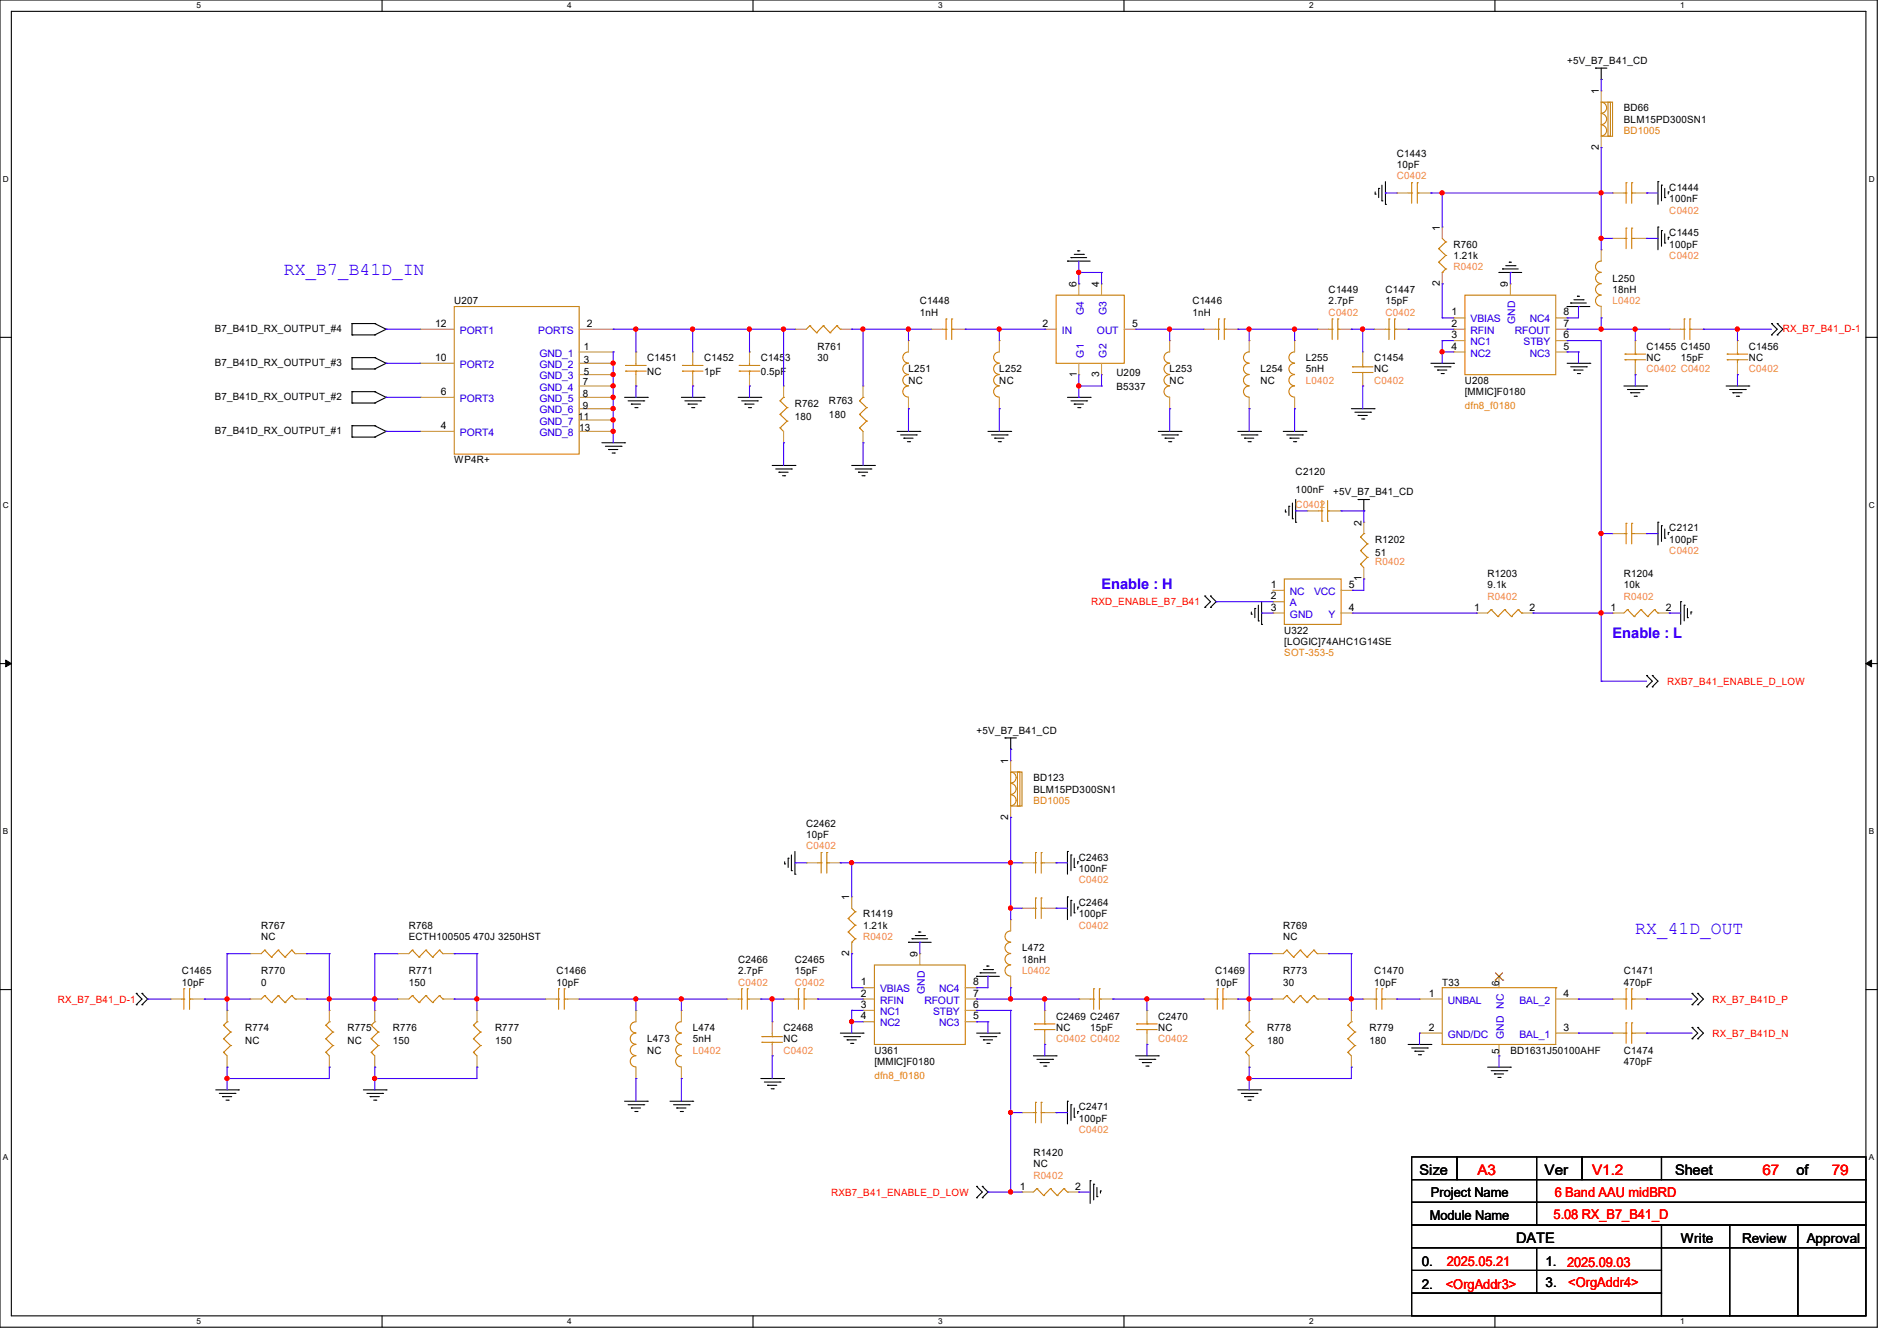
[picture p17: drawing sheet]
<svg xmlns="http://www.w3.org/2000/svg" width="297mm" height="210mm" viewBox="0 0 297 210" stroke-linecap="round" stroke-linejoin="round" font-family="sans-serif">
<defs><g id="words">
<g font-size="2.8" fill="#00f">
<text x="44.4" y="43.1">RX_B7_B41D_IN</text>
<text x="256" y="146.3">RX_41D_OUT</text>
</g>
<g font-size="2.3" fill="#00f">
<text x="172.5" y="92.2">Enable : H</text>
<text x="252.5" y="99.9">Enable : L</text>
</g>
<g font-size="2.3">
<text x="222.2" y="184">Size</text>
<text x="241.8" y="184">Ver</text>
<text x="262.3" y="184">Sheet</text>
<text x="281.3" y="184">of</text>
<text x="237.4" y="194.6">DATE</text>
</g>
<g font-size="2.3" fill="#f00">
<text x="231.3" y="184">A3</text>
<text x="249.3" y="184">V1.2</text>
<text x="275.9" y="184">67</text>
<text x="286.8" y="184">79</text>
</g>
<g font-size="2.1">
<text x="223.9" y="191.1">Module Name</text>
<text x="224" y="187.4">Project Name</text>
<text x="263.1" y="194.7">Write</text>
<text x="272.7" y="194.7">Review</text>
<text x="282.9" y="194.7">Approval</text>
<text x="222.6" y="198.2">0.</text>
<text x="222.6" y="201.8">2.</text>
<text x="242" y="198.2">1.</text>
<text x="242" y="201.6">3.</text>
</g>
<g font-size="2.1" fill="#f00">
<text x="243.2" y="191">5.08 RX_B7_B41_D</text>
<text x="243.4" y="187.4">6 Band AAU midBRD</text>
<text x="226.4" y="201.8">&lt;OrgAddr3&gt;</text>
<text x="226.5" y="198.2">2025.05.21</text>
<text x="245.4" y="198.4">2025.09.03</text>
<text x="245.5" y="201.6">&lt;OrgAddr4&gt;</text>
</g>
<g font-size="1.6">
<text x="245.4" y="10">+5V_B7_B41_CD</text>
<text x="250.3" y="14.8" transform="rotate(-90 250.3 14.8)">1</text>
<text x="254.3" y="17.4">BD66</text>
<text x="250.3" y="23.5" transform="rotate(-90 250.3 23.5)">2</text>
<text x="254.3" y="19.2">BLM15PD300SN1</text>
<text x="218.7" y="24.6">C1443</text>
<text x="218.7" y="26.3">10pF</text>
<text x="261.4" y="29.9">C1444</text>
<text x="261.4" y="31.7">100nF</text>
<text x="225.4" y="36.1" transform="rotate(-90 225.4 36.1)">1</text>
<text x="227.6" y="38.8">R760</text>
<text x="227.6" y="40.6">1.21k</text>
<text x="261.4" y="37">C1445</text>
<text x="261.4" y="38.8">100pF</text>
<text x="71.1" y="47.7">U207</text>
<text x="144" y="47.7">C1448</text>
<text x="168.5" y="45" transform="rotate(-90 168.5 45)">6</text>
<text x="172.1" y="45" transform="rotate(-90 172.1 45)">4</text>
<text x="186.7" y="47.7">C1446</text>
<text x="208" y="45.9">C1449</text>
<text x="208" y="47.7">2.7pF</text>
<text x="216.9" y="45.9">C1447</text>
<text x="216.9" y="47.7">15pF</text>
<text x="225.4" y="44.8" transform="rotate(-90 225.4 44.8)">2</text>
<text x="236.1" y="45" transform="rotate(-90 236.1 45)">9</text>
<text x="252.5" y="44.1">L250</text>
<text x="252.5" y="45.9">18nH</text>
<text x="33.6" y="51.9">B7_B41D_RX_OUTPUT_#4</text>
<text x="68.1" y="51.2">12</text>
<text x="91.9" y="51.2">2</text>
<text x="144" y="49.4">1nH</text>
<text x="163.2" y="51.2">2</text>
<text x="177.2" y="51.2">5</text>
<text x="186.7" y="49.4">1nH</text>
<text x="227.2" y="49.4">1</text>
<text x="227.2" y="51.2">2</text>
<text x="227.2" y="53">3</text>
<text x="244.8" y="53">6</text>
<text x="244.8" y="51.2">7</text>
<text x="244.8" y="49.4">8</text>
<text x="33.6" y="57.3">B7_B41D_RX_OUTPUT_#3</text>
<text x="68.1" y="56.5">10</text>
<text x="91.4" y="54.8">1</text>
<text x="91.4" y="56.9">3</text>
<text x="91.4" y="58.7">5</text>
<text x="101.3" y="56.6">C1451</text>
<text x="101.3" y="58.7">NC</text>
<text x="110.2" y="56.6">C1452</text>
<text x="110.2" y="58.7">1pF</text>
<text x="119.1" y="56.6">C1453</text>
<text x="119.1" y="58.7">0.5pF</text>
<text x="128" y="54.8">R761</text>
<text x="128" y="56.6">30</text>
<text x="142.2" y="58.3">L251</text>
<text x="156.5" y="58.3">L252</text>
<text x="168.6" y="59" transform="rotate(-90 168.6 59)">1</text>
<text x="172.1" y="59" transform="rotate(-90 172.1 59)">3</text>
<text x="174.8" y="58.9">U209</text>
<text x="183.1" y="58.3">L253</text>
<text x="197.4" y="58.3">L254</text>
<text x="204.5" y="56.6">L255</text>
<text x="204.5" y="58.3">5nH</text>
<text x="215.1" y="56.6">C1454</text>
<text x="215.1" y="58.3">NC</text>
<text x="227.2" y="54.7">4</text>
<text x="244.8" y="54.7">5</text>
<text x="257.8" y="54.8">C1455 C1450</text>
<text x="257.8" y="56.6">NC</text>
<text x="263.1" y="56.6">15pF</text>
<text x="273.8" y="54.8">C1456</text>
<text x="273.8" y="56.6">NC</text>
<text x="33.6" y="62.6">B7_B41D_RX_OUTPUT_#2</text>
<text x="69" y="61.8">6</text>
<text x="90.5" y="65.8">11</text>
<text x="91.2" y="60.3">7</text>
<text x="91.2" y="62.2">8</text>
<text x="91.2" y="64">9</text>
<text x="124.5" y="63.7">R762</text>
<text x="124.5" y="65.8">180</text>
<text x="129.8" y="63.3">R763</text>
<text x="129.8" y="65.4">180</text>
<text x="142.2" y="60.1">NC</text>
<text x="156.5" y="60.1">NC</text>
<text x="174.8" y="61">B5337</text>
<text x="183.1" y="60.1">NC</text>
<text x="197.4" y="60.1">NC</text>
<text x="229.4" y="60.1">U208</text>
<text x="229.4" y="61.9">[MMIC]F0180</text>
<text x="33.6" y="67.9">B7_B41D_RX_OUTPUT_#1</text>
<text x="69" y="67.2">4</text>
<text x="90.7" y="67.6">13</text>
<text x="71.1" y="72.6">WP4R+</text>
<text x="202.9" y="74.3">C2120</text>
<text x="202.9" y="77.2">100nF</text>
<text x="208.7" y="77.6">+5V_B7_B41_CD</text>
<text x="213.2" y="82.3" transform="rotate(-90 213.2 82.3)">2</text>
<text x="261.4" y="83.2">C2121</text>
<text x="215.3" y="85">R1202</text>
<text x="215.3" y="87.1">51</text>
<text x="261.4" y="85">100pF</text>
<text x="199" y="92.1">1</text>
<text x="199" y="93.9">2</text>
<text x="199" y="95.6">3</text>
<text x="211.2" y="95.6">4</text>
<text x="211.2" y="92.1">5</text>
<text x="213.2" y="91" transform="rotate(-90 213.2 91)">1</text>
<text x="230.8" y="95.6">1</text>
<text x="232.9" y="90.3">R1203</text>
<text x="232.9" y="92.1">9.1k</text>
<text x="239.5" y="95.6">2</text>
<text x="252.1" y="95.6">1</text>
<text x="254.3" y="90.3">R1204</text>
<text x="254.3" y="92.1">10k</text>
<text x="260.8" y="95.6">2</text>
<text x="201.1" y="99.2">U322</text>
<text x="201.1" y="101">[LOGIC]74AHC1G14SE</text>
<text x="152.9" y="114.9">+5V_B7_B41_CD</text>
<text x="157.9" y="119.7" transform="rotate(-90 157.9 119.7)">1</text>
<text x="161.8" y="122.3">BD123</text>
<text x="161.8" y="124.1">BLM15PD300SN1</text>
<text x="126.2" y="129.5">C2462</text>
<text x="126.2" y="131.2">10pF</text>
<text x="157.9" y="128.4" transform="rotate(-90 157.9 128.4)">2</text>
<text x="168.9" y="134.8">C2463</text>
<text x="168.9" y="136.6">100nF</text>
<text x="133" y="141" transform="rotate(-90 133 141)">1</text>
<text x="135.1" y="143.7">R1419</text>
<text x="168.9" y="141.9">C2464</text>
<text x="168.9" y="143.7">100pF</text>
<text x="40.9" y="145.5">R767</text>
<text x="40.9" y="147.2">NC</text>
<text x="64" y="145.5">R768</text>
<text x="64" y="147.2">ECTH100505 470J 3250HST</text>
<text x="133" y="149.7" transform="rotate(-90 133 149.7)">2</text>
<text x="135.1" y="145.5">1.21k</text>
<text x="143.6" y="149.9" transform="rotate(-90 143.6 149.9)">9</text>
<text x="160" y="149">L472</text>
<text x="200.9" y="145.5">R769</text>
<text x="200.9" y="147.2">NC</text>
<text x="28.4" y="152.6">C1465</text>
<text x="28.4" y="154.3">10pF</text>
<text x="40.9" y="152.6">R770</text>
<text x="40.9" y="154.3">0</text>
<text x="64" y="152.6">R771</text>
<text x="64" y="154.3">150</text>
<text x="87.1" y="152.6">C1466</text>
<text x="87.1" y="154.3">10pF</text>
<text x="115.6" y="150.8">C2466</text>
<text x="115.6" y="152.6">2.7pF</text>
<text x="124.5" y="150.8">C2465</text>
<text x="124.5" y="152.6">15pF</text>
<text x="134.8" y="154.3">1</text>
<text x="152.4" y="154.3">8</text>
<text x="160" y="150.8">18nH</text>
<text x="190.2" y="152.6">C1469</text>
<text x="190.2" y="154.3">10pF</text>
<text x="200.9" y="152.6">R773</text>
<text x="200.9" y="154.3">30</text>
<text x="215.1" y="152.6">C1470</text>
<text x="215.1" y="154.3">10pF</text>
<text x="225.8" y="154.3">T33</text>
<text x="234.7" y="154.3" transform="rotate(-90 234.7 154.3)">6</text>
<text x="254.3" y="152.6">C1471</text>
<text x="254.3" y="154.3">470pF</text>
<text x="38.4" y="161.5">R774</text>
<text x="54.4" y="161.5">R775</text>
<text x="61.5" y="161.5">R776</text>
<text x="77.5" y="161.5">R777</text>
<text x="108.5" y="161.5">L474</text>
<text x="122.7" y="161.5">C2468</text>
<text x="134.8" y="156.1">2</text>
<text x="134.8" y="157.9">3</text>
<text x="134.8" y="159.6">4</text>
<text x="152.4" y="159.6">5</text>
<text x="152.4" y="157.9">6</text>
<text x="152.4" y="156.1">7</text>
<text x="165.4" y="159.7">C2469 C2467</text>
<text x="165.4" y="161.5">NC</text>
<text x="170.7" y="161.5">15pF</text>
<text x="181.4" y="159.7">C2470</text>
<text x="181.4" y="161.5">NC</text>
<text x="198.4" y="161.5">R778</text>
<text x="214.4" y="161.5">R779</text>
<text x="223.7" y="156.1">1</text>
<text x="223.7" y="161.4">2</text>
<text x="244.8" y="161.4">3</text>
<text x="244.8" y="156.1">4</text>
<text x="38.4" y="163.6">NC</text>
<text x="54.4" y="163.6">NC</text>
<text x="61.5" y="163.6">150</text>
<text x="77.5" y="163.6">150</text>
<text x="101.3" y="163.2">L473</text>
<text x="101.3" y="165">NC</text>
<text x="108.5" y="163.2">5nH</text>
<text x="122.7" y="163.2">NC</text>
<text x="136.9" y="165">U361</text>
<text x="136.9" y="166.8">[MMIC]F0180</text>
<text x="198.4" y="163.6">180</text>
<text x="214.4" y="163.6">180</text>
<text x="234.7" y="165" transform="rotate(-90 234.7 165)">5</text>
<text x="236.5" y="165">BD1631J50100AHF</text>
<text x="254.3" y="165">C1474</text>
<text x="254.3" y="166.8">470pF</text>
<text x="168.9" y="173.9">C2471</text>
<text x="168.9" y="175.7">100pF</text>
<text x="161.8" y="181">R1420</text>
<text x="161.8" y="182.8">NC</text>
<text x="159.7" y="186.3">1</text>
<text x="168.4" y="186.3">2</text>
</g>
<g font-size="1.6" fill="#ff8000">
<text x="254.3" y="21">BD1005</text>
<text x="229.4" y="64">dfn8_f0180</text>
<text x="201.1" y="102.8">SOT-353-5</text>
<text x="161.8" y="125.9">BD1005</text>
<text x="136.9" y="168.9">dfn8_f0180</text>
</g>
<g font-size="1.6" fill="#ff8040">
<text x="218.7" y="28.1">C0402</text>
<text x="261.4" y="33.4">C0402</text>
<text x="261.4" y="40.6">C0402</text>
<text x="227.6" y="42.3">R0402</text>
<text x="252.5" y="47.7">L0402</text>
<text x="208" y="49.4">C0402</text>
<text x="216.9" y="49.4">C0402</text>
<text x="257.8" y="58.3">C0402 C0402</text>
<text x="273.8" y="58.3">C0402</text>
<text x="204.5" y="60.1">L0402</text>
<text x="215.1" y="60.1">C0402</text>
<text x="202.9" y="79.5">C0402</text>
<text x="215.3" y="88.6">R0402</text>
<text x="261.4" y="86.8">C0402</text>
<text x="232.9" y="93.9">R0402</text>
<text x="254.3" y="93.9">R0402</text>
<text x="126.2" y="133">C0402</text>
<text x="168.9" y="138.3">C0402</text>
<text x="135.1" y="147.2">R0402</text>
<text x="168.9" y="145.5">C0402</text>
<text x="115.6" y="154.3">C0402</text>
<text x="124.5" y="154.3">C0402</text>
<text x="160" y="152.6">L0402</text>
<text x="108.5" y="165">L0402</text>
<text x="122.7" y="165">C0402</text>
<text x="165.4" y="163.2">C0402 C0402</text>
<text x="181.4" y="163.2">C0402</text>
<text x="168.9" y="177.5">C0402</text>
<text x="161.8" y="184.6">R0402</text>
</g>
<g font-size="1.6" fill="#00c">
<text x="72" y="52.3">PORT1</text>
<text x="84.3" y="52.3">PORTS</text>
<text x="166.2" y="52.3">IN</text>
<text x="169.7" y="49.3" transform="rotate(-90 169.7 49.3)">G4</text>
<text x="171.7" y="52.3">OUT</text>
<text x="173.2" y="49.3" transform="rotate(-90 173.2 49.3)">G3</text>
<text x="230.2" y="50.5">VBIAS</text>
<text x="230.2" y="52.3">RFIN</text>
<text x="237.2" y="52.3">RFOUT</text>
<text x="237.2" y="50.8" transform="rotate(-90 237.2 50.8)">GND</text>
<text x="239.5" y="50.5">NC4</text>
<text x="72" y="57.6">PORT2</text>
<text x="84.5" y="55.8">GND_1</text>
<text x="84.5" y="57.6">GND_2</text>
<text x="84.5" y="59.4">GND_3</text>
<text x="169.7" y="56" transform="rotate(-90 169.7 56)">G1</text>
<text x="173.2" y="56" transform="rotate(-90 173.2 56)">G2</text>
<text x="230.2" y="54.1">NC1</text>
<text x="230.2" y="55.8">NC2</text>
<text x="238.5" y="54.1">STBY</text>
<text x="239.5" y="55.8">NC3</text>
<text x="72" y="63">PORT3</text>
<text x="84.5" y="61.2">GND_4</text>
<text x="84.5" y="63">GND_5</text>
<text x="84.5" y="64.7">GND_6</text>
<text x="72" y="68.3">PORT4</text>
<text x="84.5" y="66.5">GND_7</text>
<text x="84.5" y="68.3">GND_8</text>
<text x="202" y="93.2">NC</text>
<text x="202" y="95">A</text>
<text x="205.7" y="93.2">VCC</text>
<text x="202" y="96.7">GND</text>
<text x="208" y="96.7">Y</text>
<text x="137.8" y="155.4">VBIAS</text>
<text x="144.8" y="155.7" transform="rotate(-90 144.8 155.7)">GND</text>
<text x="147.1" y="155.4">NC4</text>
<text x="137.8" y="157.2">RFIN</text>
<text x="137.8" y="159">NC1</text>
<text x="137.8" y="160.7">NC2</text>
<text x="144.7" y="157.2">RFOUT</text>
<text x="146.1" y="159">STBY</text>
<text x="147.1" y="160.7">NC3</text>
<text x="226.7" y="157.2">UNBAL</text>
<text x="237.9" y="157.2">BAL_2</text>
<text x="226.7" y="162.5">GND/DC</text>
<text x="235.5" y="162.7" transform="rotate(-90 235.5 162.7)">GND NC</text>
<text x="237.9" y="162.5">BAL_1</text>
</g>
<g font-size="1.6" fill="#f00">
<text x="279.1" y="51.9">RX_B7_B41_D-1</text>
<text x="170.9" y="94.8">RXD_ENABLE_B7_B41</text>
<text x="261" y="107.2">RXB7_B41_ENABLE_D_LOW</text>
<text x="9.1" y="157">RX_B7_B41_D-1</text>
<text x="268.1" y="157">RX_B7_B41D_P</text>
<text x="268.1" y="162.3">RX_B7_B41D_N</text>
<text x="130.1" y="187.2">RXB7_B41_ENABLE_D_LOW</text>
</g>
<g font-size="1.3">
<text x="30.8" y="1.3">5</text>
<text x="88.8" y="1.3">4</text>
<text x="146.9" y="1.3">3</text>
<text x="205" y="1.3">2</text>
<text x="263.1" y="1.3">1</text>
<text x=".5" y="28.4">D</text>
<text x="292.6" y="28.4">D</text>
<text x=".5" y="79.5">C</text>
<text x="292.6" y="79.5">C</text>
<text x=".5" y="130.6">B</text>
<text x="292.6" y="130.6">B</text>
<text x=".5" y="181.7">A</text>
<text x="292.6" y="181.7">A</text>
<text x="30.8" y="207.4">5</text>
<text x="88.8" y="207.4">4</text>
<text x="146.9" y="207.4">3</text>
<text x="205" y="207.4">2</text>
<text x="263.1" y="207.4">1</text>
</g>
</g></defs>
<path d="M0 0h293.9v207.9h-293.9zM1.8 1.8h290.3v204.3h-290.3z" fill="none" stroke="#000" stroke-width=".17"/>
<g fill="#fff">
<path d="M30.8 .2h.7v1.4h-.7z"/>
<path d="M30.8 206.2h.7v1.4h-.7z"/>
</g>
<path d="M59.8 0v1.8M59.8 206.1v1.8" fill="none" stroke="#000" stroke-width=".17"/>
<g fill="#fff">
<path d="M88.8 .2h.7v1.4h-.7z"/>
<path d="M88.8 206.2h.7v1.4h-.7z"/>
</g>
<path d="M117.9 0v1.8M117.9 206.1v1.8" fill="none" stroke="#000" stroke-width=".17"/>
<g fill="#fff">
<path d="M146.9 .2h.7v1.4h-.7z"/>
<path d="M146.9 206.2h.7v1.4h-.7z"/>
</g>
<path d="M176 0v1.8M176 206.1v1.8" fill="none" stroke="#000" stroke-width=".17"/>
<g fill="#fff">
<path d="M205 .2h.7v1.4h-.7z"/>
<path d="M205 206.2h.7v1.4h-.7z"/>
</g>
<path d="M234.1 0v1.8M234.1 206.1v1.8" fill="none" stroke="#000" stroke-width=".17"/>
<g fill="#fff">
<path d="M263.1 .2h.6v1.4h-.6z"/>
<path d="M263.1 206.2h.6v1.4h-.6z"/>
<path d="M.5 27.3h.9v1.4h-.9z"/>
<path d="M292.6 27.3h.9v1.4h-.9z"/>
<path d="M.5 78.4h.9v1.4h-.9z"/>
<path d="M292.6 78.4h.9v1.4h-.9z"/>
</g>
<path d="M0 52.8h1.8M292.1 52.8h1.8" fill="none" stroke="#000" stroke-width=".17"/>
<g fill="#fff">
<path d="M.5 129.5h.8v1.4h-.8z"/>
<path d="M292.6 129.5h.8v1.4h-.8z"/>
</g>
<path d="M0 103.9h1.8M292.1 103.9h1.8" fill="none" stroke="#000" stroke-width=".17"/>
<path d="M.9 103.4l.9 .5-.9 .5zM292.1 103.9l.9-.5v1z" fill="#000" stroke="#000" stroke-width=".16"/>
<g fill="#fff">
<path d="M.5 180.5h.8v1.4h-.8z"/>
<path d="M292.6 180.5h.8v1.4h-.8z"/>
</g>
<g fill="none" stroke="#000" stroke-width=".17">
<path d="M249.8 10.7h.1M249.8 10.7h1.8M250.7 12.4h.1M250.7 10.7v1.7M168.2 39.8h1.4M168.7 39.3h.1M168.7 39.3h.4M169.6 39.8h.1M215.3 30.4h.1M215.3 30.1v.3M215.9 29.5h.1M215.9 29.5v1.4"/>
<path d="M216.4 31.5h.1M216.4 29v2.5M216.9 32h.1M216.9 28.4v3.6M259.6 28.4h.1M259.6 35.6h.1M259.6 28.4v3.6M259.6 35.6v3.5M260.1 29h.1M260.1 36.1h.1M260.1 29v2.5M260.1 36.1v2.5"/>
<path d="M260.6 30.9h.1M260.6 38.1h.1M260.6 29.5v1.4M260.6 36.6v1.5M261.2 30.1h.1M261.2 37.2h.1M261.2 30.1v.3M261.2 37.2v.3M55.1 57.8h.1M55.1 56h.1M55.1 52.5h.1M55.1 50.7h.1"/>
<path d="M55.1 50.7v1.8M55.1 56v1.8M55.1 56h3.6M55.1 57.8h3.6M55.1 50.7h3.6M55.1 52.5h3.6M58.7 56h.1M58.7 57.8h.1M58.7 50.7h.1M58.7 52.5h.1M58.7 56l1.8 .9M58.7 50.7l1.8 .9"/>
<path d="M60.5 56.9h.1M60.5 51.6h.1M60.5 56.9l-1.8 .9M60.5 51.6l-1.8 .9M167.1 40.9h.1M167.1 40.9h3.6M167.7 40.3h.1M167.7 40.3h2.4M224 56.9h3.6M224.6 57.4h2.4M225.1 58h.1M225.1 58h1.4"/>
<path d="M225.6 58.5h.4M226 58.5h.1M227 57.4h.1M227.6 56.9h.1M234.7 42.7h.1M234.7 42.7h3.6M235.2 42.1h.1M235.2 42.1h2.5M235.8 41.6h1.4M236.3 41.1h.1M236.3 41.1h.3M237.2 41.6h.1"/>
<path d="M245.4 48h.1M245.4 48h3.5M245.4 56.9h3.5M245.9 47.5h.1M245.9 47.5h2.5M245.9 57.4h2.5M246.4 58h.1M246.4 46.9h1.5M246.4 58h1.5M247 46.4h.1M247 46.4h.3M247 58.5h.3"/>
<path d="M247.3 58.5h.1M247.9 46.9h.1M248.4 57.4h.1M248.9 56.9h.1M277.4 52.5h.1M277.4 50.7h.1M277.4 50.7l.9 .9-.9 .9M278.3 52.5h.1M278.3 50.7h.1M278.3 50.7l.8 .9-.8 .9M55.1 63.1h.1M55.1 61.3h.1"/>
<path d="M55.1 68.5h.1M55.1 66.7h.1M55.1 61.3h3.6M55.1 63.1h3.6M55.1 61.3v1.8M55.1 66.7v1.8M55.1 66.7h3.6M55.1 68.5h3.6M58.7 61.3h.1M58.7 63.1h.1M58.7 66.7h.1M58.7 68.5h.1"/>
<path d="M58.7 61.3l1.8 .9M58.7 66.7l1.8 .9M60.5 62.2h.1M60.5 67.6h.1M60.5 62.2l-1.8 .9M60.5 67.6l-1.8 .9M94.2 69.3h3.6M94.8 69.9h2.4M95.3 70.4h.1M95.3 70.4h1.4M95.8 71h.4M96.2 71h.1"/>
<path d="M97.2 69.9h.1M97.8 69.3h.1M97.8 62.2h3.5M98.3 62.8h2.5M98.8 63.3h.1M98.8 63.3h1.5M99.4 63.8h.3M99.7 63.8h.1M100.8 62.8h.1M101.3 62.2h.1M106.7 62.2h3.5M107.2 62.8h2.5"/>
<path d="M107.7 63.3h.1M107.7 63.3h1.5M108.3 63.8h.3M108.6 63.8h.1M109.7 62.8h.1M110.2 62.2h.1M115.6 62.2h3.5M116.1 62.8h2.5M116.6 63.3h.1M116.6 63.3h1.5M117.2 63.8h.3M117.5 63.8h.1"/>
<path d="M118.6 62.8h.1M119.1 62.2h.1M120.9 72.9h3.6M121.5 73.4h2.4M122 74h.1M122 74h1.4M122.5 74.5h.4M122.9 74.5h.1M123.9 73.4h.1M124.5 72.9h.1M133.3 72.9h3.6M133.9 73.4h2.5"/>
<path d="M134.4 74h.1M134.4 74h1.4M135 74.5h.3M135.3 74.5h.1M136.4 73.4h.1M136.9 72.9h.1M140.5 67.6h3.5M141 68.1h2.5M141.5 68.6h.1M141.5 68.6h1.5M142.1 69.2h.3M142.4 69.2h.1"/>
<path d="M143.5 68.1h.1M144 67.6h.1M154.7 67.6h3.5M155.2 68.1h2.5M155.7 68.6h.1M155.7 68.6h1.5M156.3 69.2h.3M156.6 69.2h.1M157.7 68.1h.1M158.2 67.6h.1M167.1 62.2h3.6M167.7 62.8h2.4"/>
<path d="M168.2 63.3h.1M168.2 63.3h1.4M168.7 63.8h.4M169.1 63.8h.1M170.1 62.8h.1M170.7 62.2h.1M181.4 67.6h3.5M181.9 68.1h2.5M182.4 68.6h.1M182.4 68.6h1.5M183 69.2h.3M183.3 69.2h.1"/>
<path d="M184.4 68.1h.1M184.9 67.6h.1M193.8 67.6h3.6M194.4 68.1h2.4M194.9 68.6h.1M194.9 68.6h1.4M195.4 69.2h.3M195.7 69.2h.1M196.8 68.1h.1M197.4 67.6h.1M200.9 67.6h3.6M201.3 79.8v.4"/>
<path d="M201.5 68.1h2.4M201.8 79.3h.1M201.8 79.3v1.4M202 68.6h.1M202 68.6h1.4M202.4 78.8v2.4M202.5 69.2h.4M202.9 69.2h.1M202.9 78.2v3.6M203.9 68.1h.1M204.5 67.6h.1M211.6 64h3.5"/>
<path d="M212.1 64.6h2.5M212.6 65.1h.1M212.6 78.2h.1M212.6 65.1h1.5M212.6 78.2h1.8M213.2 65.6h.3M213.5 65.6h.1M213.5 78.2v1.8M214.6 64.6h.1M215.1 64h.1M254.3 60.5h3.5M254.8 61h2.5"/>
<path d="M255.3 61.5h.1M255.3 61.5h1.5M255.9 62.1h.3M256.2 62.1h.1M257.3 61h.1M257.8 60.5h.1M270.3 60.5h3.5M270.8 61h2.5M271.3 61.5h.1M271.3 61.5h1.5M271.9 62.1h.3M272.2 62.1h.1"/>
<path d="M273.3 61h.1M273.8 60.5h.1M188.6 95.1h.1M188.6 93.3h.1M188.6 93.3l.9 .9-.9 .9M189.5 93.3h.1M189.5 95.1h.1M189.5 93.3l.9 .9-.9 .9M195.9 96.2h.1M195.9 95.8v.4M196.5 95.3h.1M196.5 95.3v1.4"/>
<path d="M197 97.2h.1M197 94.8v2.4M197.5 97.8h.1M197.5 94.2v3.6M201.3 80.2h.1M202.4 81.2h.1M202.9 81.8h.1M213.5 80h.1M259.6 81.8h.1M259.6 81.8v3.5M260.1 82.3h.1M260.1 82.3v2.5"/>
<path d="M260.6 84.3h.1M260.6 82.8v1.5M261.2 83.4h.1M261.2 83.4v.3M263.1 94.2h.1M263.1 94.2v3.6M263.7 94.8h.1M263.7 94.8v2.4M264.2 96.7h.1M264.2 95.3v1.4M264.8 95.8h.1M264.8 95.8v.4"/>
<path d="M157.4 115.6h.1M157.4 115.6h1.7M158.2 117.3h.1M158.2 115.6v1.7M257.8 105.8h.1M257.8 107.6h.1M257.8 105.8l.9 .9-.9 .9M258.7 105.8h.1M258.7 107.6h.1M258.7 105.8l.9 .9-.9 .9M122.9 135.3h.1M122.9 135v.3"/>
<path d="M123.4 134.4h.1M123.4 134.4v1.4M123.9 136.4h.1M123.9 133.9v2.5M124.5 136.9h.1M124.5 133.3v3.6M167.1 133.3h.1M167.1 133.3v3.6M167.7 133.9h.1M167.7 133.9v2.5M168.2 135.8h.1M168.2 134.4v1.4"/>
<path d="M168.7 135h.1M168.7 135v.3M0 155h1.8M21.3 157.4h.1M21.3 155.6h.1M21.3 155.6l.9 .9-.9 .9M22.2 155.6h.1M22.2 157.4h.1M22.2 155.6l.9 .9-.9 .9M142.2 147.6h.1M142.2 147.6h3.6M142.8 147h.1"/>
<path d="M142.8 147h2.4M143.3 146.5h1.4M143.8 146h.1M143.8 146h.4M144.7 146.5h.1M152.9 152.9h.1M152.9 152.9h3.6M153.5 152.4h.1M153.5 152.4h2.4M154 151.8h1.4M154.5 151.3h.1M154.5 151.3h.4"/>
<path d="M155.4 151.8h.1M167.1 140.5h.1M167.1 140.5v3.5M167.7 141h.1M167.7 141v2.5M168.2 143h.1M168.2 141.5v1.5M168.7 142.1h.1M168.7 142.1v.3M264.9 155.6h.1M264.9 157.4h.1M264.9 155.6l.9 .9-.9 .9"/>
<path d="M265.8 155.6h.1M265.8 157.4h.1M265.8 155.6l.9 .9-.9 .9M292.1 155h1.8M33.8 170.7h3.5M34.3 171.2h2.5M34.8 171.7h.1M34.8 171.7h1.5M35.4 172.3h.3M35.7 172.3h.1M36.8 171.2h.1M37.3 170.7h.1"/>
<path d="M56.9 170.7h3.6M57.4 171.2h2.5M58 171.7h.1M58 171.7h1.4M58.5 172.3h.3M58.8 172.3h.1M59.9 171.2h.1M60.5 170.7h.1M97.8 172.5h3.5M98.3 173h2.5M98.8 173.5h.1M98.8 173.5h1.5"/>
<path d="M99.4 174.1h.3M99.7 174.1h.1M100.8 173h.1M101.3 172.5h.1M104.9 172.5h3.6M105.5 173h2.4M106 173.5h.1M106 173.5h1.4M106.5 174.1h.3M106.8 174.1h.1M107.9 173h.1M108.5 172.5h.1"/>
<path d="M119.1 168.9h3.6M119.7 169.5h2.4M120.2 170h.1M120.2 170h1.4M120.7 170.5h.4M121.1 170.5h.1M122.1 169.5h.1M122.7 168.9h.1M131.6 161.8h3.5M132.1 162.3h2.5M132.6 162.9h.1M132.6 162.9h1.5"/>
<path d="M133.2 163.4h.3M133.5 163.4h.1M134.6 162.3h.1M135.1 161.8h.1M152.9 161.8h3.6M153.5 162.3h2.4M154 162.9h.1M154 162.9h1.4M154.5 163.4h.4M154.9 163.4h.1M155.9 162.3h.1M156.5 161.8h.1"/>
<path d="M161.8 165.4h3.6M162.3 165.9h2.5M162.9 166.4h.1M162.9 166.4h1.4M163.4 167h.3M163.7 167h.1M164.8 165.9h.1M165.4 165.4h.1M167.1 172.5h.1M167.1 172.5v3.5M167.7 173h.1M167.7 173v2.5"/>
<path d="M168.2 175h.1M168.2 173.5v1.5M168.7 174.1h.1M168.7 174.1v.3M177.8 165.4h3.6M178.4 165.9h2.4M178.9 166.4h.1M178.9 166.4h1.4M179.4 167h.3M179.7 167h.1M180.8 165.9h.1M181.4 165.4h.1"/>
<path d="M193.8 170.7h3.6M194.4 171.2h2.4M194.9 171.7h.1M194.9 171.7h1.4M195.4 172.3h.3M195.7 172.3h.1M196.8 171.2h.1M197.4 170.7h.1M220.5 163.6h3.5M221 164.1h2.5M221.5 164.6h.1M221.5 164.6h1.5"/>
<path d="M222.1 165.2h.3M222.4 165.2h.1M223.5 164.1h.1M224 163.6h.1M232.9 167.1h3.6M233.5 167.7h2.4M234 168.2h.1M234 168.2h1.4M234.5 168.7h.4M234.9 168.7h.1M235.9 167.7h.1M236.5 167.1h.1"/>
<path d="M264.9 160.9h.1M264.9 162.7h.1M264.9 160.9l.9 .9-.9 .9M265.8 160.9h.1M265.8 162.7h.1M265.8 160.9l.9 .9-.9 .9M152.9 187.6h.1M152.9 185.8h.1M152.9 185.8l.9 .9-.9 .9M153.8 185.8h.1M153.8 187.6h.1M153.8 185.8l.9 .9-.9 .9"/>
<path d="M170.7 184.9h.1M170.7 184.9v3.6M171.2 185.5h.1M171.2 185.5v2.4M171.7 187.4h.1M171.7 186v1.4M172.3 186.5h.1M172.3 186.5v.4M221 188.3h19.6v3.6h-19.6zM221 195.4h19.6v3.6h-19.6zM221 181.2h7.1v3.5h-7.1zM221 191.9h39.1v3.5h-39.1z"/>
<path d="M221 184.7h19.6v3.6h-19.6zM221 199h19.6v3.5h-19.6zM228.1 181.2h12.5v3.5h-12.5zM240.6 188.3h51.5v3.6h-51.5zM240.6 195.4h19.5v3.6h-19.5zM240.6 181.2h7.1v3.5h-7.1zM240.6 184.7h51.5v3.6h-51.5zM240.6 199h19.5v3.5h-19.5zM247.7 181.2h12.4v3.5h-12.4zM260.1 195.4h10.7v10.7h-10.7zM260.1 191.9h10.7v3.5h-10.7zM260.1 181.2h32v3.5h-32z"/>
<path d="M270.8 195.4h10.7v10.7h-10.7zM270.8 191.9h10.7v3.5h-10.7zM281.5 195.4h10.6v10.7h-10.6zM281.5 191.9h10.6v3.5h-10.6zM221 202.5h39.1v3.6h-39.1z"/>
</g>
<g fill="none" stroke="#cc8006" stroke-width=".17">
<path d="M250.7 16h1.8v5.3h-1.8zM250.7 16a.87 .87 0 0 1 .8 .9 .87 .87 0 0 1-.8 .8M250.7 17.8a.87 .87 0 0 1 .8 .8 .87 .87 0 0 1-.8 .9M250.7 19.6a.87 .87 0 0 1 .8 .8 .87 .87 0 0 1-.8 .9M251.8 16h.3v5.3h-.3zM220.5 30.2h.5M221 28.6h.1M221 30.2h.1M221 28.6v3.2M221.9 30.2h.1M221.9 28.6h.1M221.9 30.2h.3"/>
<path d="M221.9 28.6v3.2M225.3 38.9h.1M225.3 38.9l1.1 1.1M225.8 37.3l.6 .6M226.4 37.9h.1M226.4 37.9l-1.1 1M254.3 30.2h.3M254.3 37.3h.3M254.6 30.2h.1M254.6 28.6h.1M254.6 37.3h.1M254.6 35.7h.1"/>
<path d="M254.6 28.6v3.2M254.6 35.7v3.2M255.5 28.6h.1M255.5 30.2h.1M255.5 35.7h.1M255.5 37.3h.1M255.5 30.2h.5M255.5 28.6v3.2M255.5 35.7v3.2M255.5 37.3h.5M71.1 48h19.6v23.1h-19.6zM98 58.1h.1"/>
<path d="M98 57.2h.1M98 58.1h3.2M98 57.2h3.2M99.6 57.2h.1M99.6 58.1h.1M99.6 56.9v.3M99.6 58.1v.6M106.8 58.1h.1M106.8 57.2h.1M106.8 58.1h3.3M106.8 57.2h3.3M108.5 57.2h.1"/>
<path d="M108.5 58.1h.1M108.5 56.9v.3M108.5 58.1v.6M115.7 58.1h.1M115.7 57.2h.1M115.7 58.1h3.3M115.7 57.2h3.3M117.3 57.2h.1M117.3 58.1h.1M117.3 56.9v.3M117.3 58.1v.6M126.8 51h.1"/>
<path d="M126.8 51l-.6 .6M126.8 51l1 1.1M127.8 52.1h.1M128.9 51h.1M128.9 51l-1.1 1.1M128.9 51l1.1 1.1M130 52.1h.1M131 51h.1M131 51l-1 1.1M131 51l.6 .6M131.6 51.6h.1M142.2 58.7a.87 .87 0 0 0-.8 .8 .87 .87 0 0 0 .8 .9"/>
<path d="M142.2 56.9a.87 .87 0 0 0-.8 .9 .87 .87 0 0 0 .8 .8M142.2 55.1a.87 .87 0 0 0-.8 .9 .87 .87 0 0 0 .8 .9M147.6 51.6h.5M148.1 50h.1M148.1 51.6h.1M148.1 50v3.2M149 51.6h.1M149 50h.1M149 51.6h.4M149 50v3.2M156.5 58.7a.87 .87 0 0 0-.9 .8 .87 .87 0 0 0 .9 .9M156.5 56.9a.87 .87 0 0 0-.9 .9 .87 .87 0 0 0 .9 .8"/>
<path d="M156.5 55.1a.87 .87 0 0 0-.9 .9 .87 .87 0 0 0 .9 .9M165.4 46.2h10.6v10.7h-10.6zM183.1 58.7a.87 .87 0 0 0-.9 .8 .87 .87 0 0 0 .9 .9M183.1 56.9a.87 .87 0 0 0-.9 .9 .87 .87 0 0 0 .9 .8M183.1 55.1a.87 .87 0 0 0-.9 .9 .87 .87 0 0 0 .9 .9M190.2 51.6h.6M190.8 50h.1M190.8 51.6h.1M190.8 50v3.2M191.7 51.6h.1M191.7 50h.1M191.7 51.6h.3"/>
<path d="M191.7 50v3.2M195.6 58.7a.87 .87 0 0 0-.9 .8 .87 .87 0 0 0 .9 .9M195.6 56.9a.87 .87 0 0 0-.9 .9 .87 .87 0 0 0 .9 .8M195.6 55.1a.87 .87 0 0 0-.9 .9 .87 .87 0 0 0 .9 .9M202.7 58.7a.87 .87 0 0 0-.9 .8 .87 .87 0 0 0 .9 .9M202.7 56.9a.87 .87 0 0 0-.9 .9 .87 .87 0 0 0 .9 .8M202.7 55.1a.87 .87 0 0 0-.9 .9 .87 .87 0 0 0 .9 .9M208 51.6h.6M208.6 50h.1M208.6 51.6h.1M208.6 50v3.2M209.5 51.6h.1"/>
<path d="M209.5 50h.1M209.5 51.6h.3M209.5 50v3.2M211.8 57.4h.1M211.8 58.3h.1M211.8 57.4h3.2M211.8 58.3h3.2M213.4 58.3h.1M213.4 57.4h.1M213.4 56.9v.5M213.4 58.3v.4M216.9 51.6h.6"/>
<path d="M217.5 50h.1M217.5 51.6h.1M217.5 50v3.2M218.4 51.6h.1M218.4 50h.1M218.4 51.6h.3M218.4 50v3.2M225.3 41.1h.1M225.3 41.1l1.1 1M225.8 42.7h.1M226.4 40h.1M226.4 42.1h.1"/>
<path d="M226.4 40l-1.1 1.1M226.4 42.1l-.6 .6M229.4 46.2h14.2v12.5h-14.2zM250.7 46.2a.87 .87 0 0 0-.9 .9 .87 .87 0 0 0 .9 .9M250.7 44.4a.87 .87 0 0 0-.9 .9 .87 .87 0 0 0 .9 .9M250.7 42.7a.87 .87 0 0 0-.9 .8 .87 .87 0 0 0 .9 .9M250.7 40.9a.87 .87 0 0 0-.9 .9 .87 .87 0 0 0 .9 .8M254.4 56.3h.1M254.4 55.5h.1M254.4 56.3h3.2M254.4 55.5h3.2M256 55.5h.1"/>
<path d="M256 56.3h.1M256 55.1v.4M256 56.3v.6M263.1 51.6h.6M263.7 50h.1M263.7 51.6h.1M263.7 50v3.2M264.6 51.6h.1M264.6 50h.1M264.6 51.6h.3M264.6 50v3.2M270.4 56.3h.1"/>
<path d="M270.4 55.5h.1M270.4 56.3h3.2M270.4 55.5h3.2M272 55.5h.1M272 56.3h.1M272 55.1v.4M272 56.3v.6M122.1 67h.1M122.1 64.9h.1M122.1 62.8h.1M122.1 67l.6 .6M122.1 64.9l1.1 1.1"/>
<path d="M122.1 62.8l1.1 1M122.7 62.2h.1M122.7 62.2l-.6 .6M123.2 66h.1M123.2 63.8h.1M123.2 66l-1.1 1M123.2 63.8l-1.1 1.1M134.6 67h.1M134.6 64.9h.1M134.6 62.8h.1M134.6 67l.5 .6M134.6 64.9l1.1 1.1"/>
<path d="M134.6 62.8l1.1 1M135.1 62.2h.1M135.1 62.2l-.5 .6M135.7 66h.1M135.7 63.8h.1M135.7 66l-1.1 1M135.7 63.8l-1.1 1.1M142.2 60.5a.87 .87 0 0 0-.8 .8 .87 .87 0 0 0 .8 .9M156.5 60.5a.87 .87 0 0 0-.9 .8 .87 .87 0 0 0 .9 .9M183.1 60.5a.87 .87 0 0 0-.9 .8 .87 .87 0 0 0 .9 .9M195.6 60.5a.87 .87 0 0 0-.9 .8 .87 .87 0 0 0 .9 .9M202.7 60.5a.87 .87 0 0 0-.9 .8 .87 .87 0 0 0 .9 .9"/>
<path d="M207 78.4v3.2M207.9 78.4v3.2M201.1 90.7h8.9v7.1h-8.9zM206.4 80h.6M207 81.6h.1M207 80h.1M207.9 80h.1M207.9 81.6h.1M207.9 80h.3M213 88.3h.1M213 86.2h.1M213 84.1h.1"/>
<path d="M213 88.3l.5 .6M213 86.2l1.1 1.1M213 84.1l1.1 1.1M213.5 83.6h.1M213.5 83.6l-.5 .5M214.1 87.3h.1M214.1 85.2h.1M214.1 87.3l-1.1 1M214.1 85.2l-1.1 1M233.5 95.5h.1M233.5 95.5l-.6 .5M233.5 95.5l1 1.1"/>
<path d="M234.5 96.6h.1M235.6 95.5h.1M235.6 95.5l-1.1 1.1M235.6 95.5l1 1.1M236.6 96.6h.1M237.7 95.5h.1M237.7 95.5l-1.1 1.1M237.7 95.5l.6 .5M238.3 96h.1M254.3 83.6h.3M254.6 83.6h.1M254.6 82h.1"/>
<path d="M254.6 82v3.2M254.8 95.5h.1M254.8 95.5l-.5 .5M254.8 95.5l1.1 1.1M255.5 82h.1M255.5 83.6h.1M255.5 82v3.2M255.5 83.6h.5M255.9 96.6h.1M256.9 95.5h.1M256.9 95.5l-1 1.1M256.9 95.5l1.1 1.1"/>
<path d="M258 96.6h.1M259 95.5h.1M259 95.5l-1 1.1M259 95.5l.6 .5M259.6 96h.1M128 135.1h.6M128.6 133.5h.1M128.6 135.1h.1M128.6 133.5v3.2M129.5 135.1h.1M129.5 133.5h.1M129.5 135.1h.3"/>
<path d="M129.5 133.5v3.2M158.2 120.9h1.8v5.3h-1.8zM158.2 120.9a.87 .87 0 0 1 .9 .9 .87 .87 0 0 1-.9 .8M158.2 122.7a.87 .87 0 0 1 .9 .8 .87 .87 0 0 1-.9 .9M158.2 124.5a.87 .87 0 0 1 .9 .8 .87 .87 0 0 1-.9 .9M159.3 120.9h.4v5.3h-.4zM161.8 135.1h.3M162.1 135.1h.1M162.1 133.5h.1M162.1 133.5v3.2M163 133.5h.1M163 135.1h.1"/>
<path d="M163 135.1h.6M163 133.5v3.2M28.4 156.5h.4M28.8 156.5h.1M28.8 154.9h.1M28.8 154.9v3.2M29.7 154.9h.1M29.7 156.5h.1M29.7 156.5h.5M29.7 154.9v3.2M41.4 148.8h.1M41.4 155.9h.1"/>
<path d="M41.4 148.8l-.5 .6M41.4 148.8l1.1 1.1M41.4 155.9l-.5 .6M41.4 155.9l1.1 1.1M42.5 149.9h.1M42.5 157h.1M43.6 148.8h.1M43.6 155.9h.1M43.6 148.8l-1.1 1.1M43.6 148.8l1 1.1M43.6 155.9l-1.1 1.1M43.6 155.9l1 1.1"/>
<path d="M44.6 149.9h.1M44.6 157h.1M45.7 148.8h.1M45.7 155.9h.1M45.7 148.8l-1.1 1.1M45.7 148.8l.5 .6M45.7 155.9l-1.1 1.1M45.7 155.9l.5 .6M46.2 149.4h.1M46.2 156.5h.1M64.6 155.9h.1M64.6 148.8h.1"/>
<path d="M64.6 155.9l-.6 .6M64.6 155.9l1 1.1M64.6 148.8l-.6 .6M64.6 148.8l1 1.1M65.6 157h.1M65.6 149.9h.1M66.7 155.9h.1M66.7 148.8h.1M66.7 155.9l-1.1 1.1M66.7 155.9l1 1.1M66.7 148.8l-1.1 1.1M66.7 148.8l1 1.1"/>
<path d="M67.7 157h.1M67.7 149.9h.1M68.8 155.9h.1M68.8 148.8h.1M68.8 155.9l-1.1 1.1M68.8 155.9l.5 .6M68.8 148.8l-1.1 1.1M68.8 148.8l.5 .6M69.3 156.5h.1M69.3 149.4h.1M87.1 156.5h.4M87.5 156.5h.1"/>
<path d="M87.5 154.9h.1M87.5 154.9v3.2M88.3 154.9h.1M88.3 156.5h.1M88.3 156.5h.6M88.3 154.9v3.2M115.6 156.5h.5M116.1 154.9h.1M116.1 156.5h.1M116.1 154.9v3.2M117 156.5h.1M117 154.9h.1"/>
<path d="M117 156.5h.3M117 154.9v3.2M124.5 156.5h.5M125 154.9h.1M125 156.5h.1M125 154.9v3.2M125.9 156.5h.1M125.9 154.9h.1M125.9 156.5h.3M125.9 154.9v3.2M132.8 143.8h.1M132.8 146h.1"/>
<path d="M132.8 143.8l1.1 1.1M132.8 146l1.1 1M133.3 147.6h.1M133.3 142.2l.6 .6M133.9 142.8h.1M133.9 144.9h.1M133.9 147h.1M133.9 142.8l-1.1 1M133.9 144.9l-1.1 1.1M133.9 147l-.6 .6M136.9 151.1h14.2v12.5h-14.2zM158.2 151.1a.87 .87 0 0 0-.8 .9 .87 .87 0 0 0 .8 .9"/>
<path d="M158.2 149.4a.87 .87 0 0 0-.8 .8 .87 .87 0 0 0 .8 .9M158.2 147.6a.87 .87 0 0 0-.8 .8 .87 .87 0 0 0 .8 .9M158.2 145.8a.87 .87 0 0 0-.8 .9 .87 .87 0 0 0 .8 .8M161.8 142.2h.3M162.1 142.2h.1M162.1 140.6h.1M162.1 140.6v3.2M163 140.6h.1M163 142.2h.1M163 140.6v3.2M163 142.2h.6M170.7 156.5h.5"/>
<path d="M171.2 154.9h.1M171.2 156.5h.1M171.2 154.9v3.2M172.1 156.5h.1M172.1 154.9h.1M172.1 156.5h.4M172.1 154.9v3.2M190.2 156.5h.4M190.6 156.5h.1M190.6 154.9h.1M190.6 154.9v3.2M191.5 154.9h.1"/>
<path d="M191.5 156.5h.1M191.5 156.5h.5M191.5 154.9v3.2M201.5 155.9h.1M201.5 148.8h.1M201.5 148.8l-.6 .6M201.5 155.9l-.6 .6M201.5 155.9l1 1.1M201.5 148.8l1 1.1M202.5 157h.1M202.5 149.9h.1M203.6 155.9h.1"/>
<path d="M203.6 148.8h.1M203.6 155.9l-1.1 1.1M203.6 155.9l1 1.1M203.6 148.8l-1.1 1.1M203.6 148.8l1 1.1M204.6 157h.1M204.6 149.9h.1M205.7 155.9h.1M205.7 148.8h.1M205.7 155.9l-1.1 1.1M205.7 155.9l.5 .6M205.7 148.8l-1.1 1.1"/>
<path d="M205.7 148.8l.5 .6M206.2 156.5h.1M206.2 149.4h.1M215.1 156.5h.4M215.5 156.5h.1M215.5 154.9h.1M215.5 154.9v3.2M216.4 154.9h.1M216.4 156.5h.1M216.4 156.5h.5M216.4 154.9v3.2M243.6 154.7h.1"/>
<path d="M243.6 154.7h-17.8v8.9M243.6 154.7v8.9h-17.8M254.3 156.5h.3M254.6 156.5h.1M254.6 154.9h.1M254.6 154.9v3.2M255.5 154.9h.1M255.5 156.5h.1M255.5 156.5h.5M255.5 154.9v3.2M35 164.8h.1M35 162.7h.1"/>
<path d="M35 160.6h.1M35 164.8l.6 .6M35 162.7l1.1 1M35 160.6l1.1 1M35.6 160h.1M35.6 160l-.6 .6M36.1 163.7h.1M36.1 161.6h.1M36.1 163.7l-1.1 1.1M36.1 161.6l-1.1 1.1M51 164.8h.1M51 162.7h.1"/>
<path d="M51 160.6h.1M51 164.8l.6 .6M51 162.7l1.1 1M51 160.6l1.1 1M51.6 160h.1M51.6 160l-.6 .6M52.1 163.7h.1M52.1 161.6h.1M52.1 163.7l-1.1 1.1M52.1 161.6l-1.1 1.1M58.1 164.8h.1M58.1 162.7h.1"/>
<path d="M58.1 160.6h.1M58.1 164.8l.6 .6M58.1 162.7l1.1 1M58.1 160.6l1.1 1M58.7 160h.1M58.7 160l-.6 .6M59.2 163.7h.1M59.2 161.6h.1M59.2 163.7l-1.1 1.1M59.2 161.6l-1.1 1.1M74.1 164.8h.1M74.1 162.7h.1"/>
<path d="M74.1 160.6h.1M74.1 164.8l.6 .6M74.1 162.7l1.1 1M74.1 160.6l1.1 1M74.7 160h.1M74.7 160l-.6 .6M75.2 163.7h.1M75.2 161.6h.1M75.2 163.7l-1.1 1.1M75.2 161.6l-1.1 1.1M99.6 165.4a.87 .87 0 0 0-.9 .8 .87 .87 0 0 0 .9 .9M99.6 163.6a.87 .87 0 0 0-.9 .8 .87 .87 0 0 0 .9 .9"/>
<path d="M99.6 161.8a.87 .87 0 0 0-.9 .9 .87 .87 0 0 0 .9 .8M99.6 160a.87 .87 0 0 0-.9 .9 .87 .87 0 0 0 .9 .9M106.7 165.4a.87 .87 0 0 0-.9 .8 .87 .87 0 0 0 .9 .9M106.7 163.6a.87 .87 0 0 0-.9 .8 .87 .87 0 0 0 .9 .9M106.7 161.8a.87 .87 0 0 0-.9 .9 .87 .87 0 0 0 .9 .8M106.7 160a.87 .87 0 0 0-.9 .9 .87 .87 0 0 0 .9 .9M119.3 162.3h.1M119.3 163.2h.1M119.3 162.3h3.2M119.3 163.2h3.2M120.9 163.2h.1M120.9 162.3h.1"/>
<path d="M120.9 161.8v.5M120.9 163.2v.4M161.8 174.2h.3M162 161.2h.1M162 160.4h.1M162 161.2h3.2M162 160.4h3.2M162.1 174.2h.1M162.1 172.6h.1M162.1 172.6v3.3M163 172.6h.1M163 174.2h.1"/>
<path d="M163 172.6v3.3M163 174.2h.6M163.6 160.4h.1M163.6 161.2h.1M163.6 160v.4M163.6 161.2v.6M178 161.2h.1M178 160.4h.1M178 161.2h3.2M178 160.4h3.2M179.6 160.4h.1M179.6 161.2h.1"/>
<path d="M179.6 160v.4M179.6 161.2v.6M195 164.8h.1M195 162.7h.1M195 160.6h.1M195 164.8l.6 .6M195 162.7l1.1 1M195 160.6l1.1 1M195.6 160h.1M195.6 160l-.6 .6M196.1 163.7h.1M196.1 161.6h.1"/>
<path d="M196.1 163.7l-1.1 1.1M196.1 161.6l-1.1 1.1M211 164.8h.1M211 162.7h.1M211 160.6h.1M211 164.8l.6 .6M211 162.7l1.1 1M211 160.6l1.1 1M211.6 160h.1M211.6 160l-.6 .6M212.1 163.7h.1M212.1 161.6h.1"/>
<path d="M212.1 163.7l-1.1 1.1M212.1 161.6l-1.1 1.1M225.8 163.6h.1M254.3 161.8h.3M254.6 161.8h.1M254.6 160.2h.1M254.6 160.2v3.2M255.5 160.2h.1M255.5 161.8h.1M255.5 161.8h.5M255.5 160.2v3.2M162.3 186.1h.1"/>
<path d="M162.3 186.1l-.5 .6M162.3 186.1l1.1 1.1M163.4 187.2h.1M164.5 186.1h.1M164.5 186.1l-1.1 1.1M164.5 186.1l1 1.1M165.5 187.2h.1M166.6 186.1h.1M166.6 186.1l-1.1 1.1M166.6 186.1l.5 .6M167.1 186.7h.1"/>
</g>
<g fill="none" stroke="#a84" stroke-width=".17">
<path d="M250.7 14.2h.1M250.7 14.2v1.8M218.7 30.2h.1M218.7 30.2h1.8M222.2 30.2h1.8M224 30.2h.1M225.8 35.6h.1M225.8 35.6v1.7M250.7 39.1h.1M250.7 23.1h.1M250.7 21.3v1.8M250.7 39.1v1.8"/>
<path d="M252.5 30.2h.1M252.5 37.3h.1M252.5 30.2h1.8M252.5 37.3h1.8M256 30.2h1.8M256 37.3h1.8M257.8 30.2h.1M257.8 37.3h.1M65.8 56.9h.1M65.8 51.6h.1M65.8 51.6h5.3M65.8 56.9h5.3"/>
<path d="M90.7 51.6h5.3M90.7 55.1h5.3M90.7 56.9h5.3M90.7 58.7h5.3M96 55.1h.1M96 51.6h.1M96 56.9h.1M96 58.7h.1M99.6 55.1h.1M99.6 55.1v1.8M99.6 58.7v1.8M108.5 55.1h.1"/>
<path d="M108.5 55.1v1.8M108.5 58.7v1.8M117.3 55.1h.1M117.3 55.1v1.8M117.3 58.7v1.8M124.5 51.6h.1M124.5 51.6h1.7M131.6 51.6h1.7M133.3 51.6h.1M142.2 53.3h.1M142.2 53.3v1.8M145.8 51.6h.1"/>
<path d="M145.8 51.6h1.8M149.4 51.6h1.7M151.1 51.6h.1M156.5 53.3h.1M156.5 53.3v1.8M163.6 51.6h.1M163.6 51.6h1.8M168.9 44.4h.1M168.9 58.7h.1M168.9 44.4v1.8M168.9 56.9v1.8M172.5 58.7h.1"/>
<path d="M172.5 44.4h.1M172.5 44.4v1.8M172.5 56.9v1.8M176 51.6h1.8M177.8 51.6h.1M183.1 53.3h.1M183.1 53.3v1.8M188.5 51.6h.1M188.5 51.6h1.7M192 51.6h1.8M193.8 51.6h.1M195.6 53.3h.1"/>
<path d="M195.6 53.3v1.8M202.7 53.3h.1M202.7 53.3v1.8M206.2 51.6h.1M206.2 51.6h1.8M209.8 51.6h1.8M211.6 51.6h.1M213.4 55.1h.1M213.4 55.1v1.8M213.4 58.7v1.8M215.1 51.6h.1M215.1 51.6h1.8"/>
<path d="M218.7 51.6h1.8M220.5 51.6h.1M225.8 44.4h.1M225.8 42.7v1.7M227.6 49.8h.1M227.6 51.6h.1M227.6 53.3h.1M227.6 55.1h.1M227.6 51.6h1.8M227.6 49.8h1.8M227.6 53.3h1.8M227.6 55.1h1.8"/>
<path d="M236.5 44.4h.1M236.5 44.4v1.8M243.6 51.6h1.8M243.6 49.8h1.8M243.6 53.3h1.8M243.6 55.1h1.8M245.4 55.1h.1M245.4 53.3h.1M245.4 51.6h.1M245.4 49.8h.1M250.7 49.8h.1M250.7 48v1.8"/>
<path d="M256 53.3h.1M256 58.7h.1M256 53.3v1.8M256 56.9v1.8M261.4 51.6h.1M261.4 51.6h1.7M264.9 51.6h1.8M266.7 51.6h.1M272 53.3h.1M272 58.7h.1M272 53.3v1.8M272 56.9v1.8"/>
<path d="M65.8 67.6h.1M65.8 62.2h.1M65.8 67.6h5.3M65.8 62.2h5.3M90.7 67.6h5.3M90.7 62.2h5.3M90.7 60.5h5.3M90.7 64h5.3M90.7 65.8h5.3M96 60.5h.1M96 62.2h.1M96 64h.1"/>
<path d="M96 65.8h.1M96 67.6h.1M99.6 60.5h.1M108.5 60.5h.1M117.3 60.5h.1M122.7 69.3h.1M122.7 60.5h.1M122.7 60.5v1.7M122.7 67.6v1.7M135.1 69.3h.1M135.1 60.5h.1M135.1 60.5v1.7"/>
<path d="M135.1 67.6v1.7M142.2 64h.1M142.2 62.2v1.8M156.5 64h.1M156.5 62.2v1.8M183.1 64h.1M183.1 62.2v1.8M195.6 64h.1M195.6 62.2v1.8M202.7 64h.1M202.7 62.2v1.8M213.4 60.5h.1"/>
<path d="M199.3 92.5h.1M199.3 94.2h.1M199.3 96h.1M199.3 96h1.8M199.3 92.5h1.8M199.3 94.2h1.8M204.6 80h.1M204.6 80h1.8M208.2 80h1.8M210 80h.1M210 96h1.8M210 92.5h1.8"/>
<path d="M211.8 96h.1M211.8 92.5h.1M213.5 90.7h.1M213.5 81.8h.1M213.5 81.8v1.8M213.5 88.9v1.8M231.1 96h.1M231.1 96h1.8M238.3 96h1.7M240 96h.1M252.5 96h.1M252.5 83.6h.1"/>
<path d="M252.5 96h1.8M252.5 83.6h1.8M256 83.6h1.8M257.8 83.6h.1M259.6 96h1.8M261.4 96h.1M158.2 119.1h.1M158.2 119.1v1.8M126.2 135.1h.1M126.2 135.1h1.8M129.8 135.1h1.8M131.6 135.1h.1"/>
<path d="M158.2 128h.1M158.2 126.2v1.8M160 135.1h.1M160 135.1h1.8M163.6 135.1h1.8M165.4 135.1h.1M26.7 156.5h.1M26.7 156.5h1.7M30.2 156.5h1.8M32 156.5h.1M35.6 158.2h.1M35.6 158.2v1.8"/>
<path d="M39.1 149.4h.1M39.1 156.5h.1M39.1 156.5h1.8M39.1 149.4h1.8M46.2 156.5h1.8M46.2 149.4h1.8M48 149.4h.1M48 156.5h.1M51.6 158.2h.1M51.6 158.2v1.8M58.7 158.2h.1M58.7 158.2v1.8"/>
<path d="M62.2 156.5h.1M62.2 149.4h.1M62.2 156.5h1.8M62.2 149.4h1.8M69.3 156.5h1.8M69.3 149.4h1.8M71.1 156.5h.1M71.1 149.4h.1M74.7 158.2h.1M74.7 158.2v1.8M85.3 156.5h.1M85.3 156.5h1.8"/>
<path d="M88.9 156.5h1.8M90.7 156.5h.1M99.6 158.2h.1M99.6 158.2v1.8M106.7 158.2h.1M106.7 158.2v1.8M113.8 156.5h.1M113.8 156.5h1.8M117.3 156.5h1.8M119.1 156.5h.1M122.7 156.5h.1M122.7 156.5h1.8"/>
<path d="M126.2 156.5h1.8M128 156.5h.1M133.3 140.5h.1M133.3 149.4h.1M133.3 140.5v1.7M133.3 147.6v1.8M135.1 154.7h.1M135.1 156.5h.1M135.1 158.2h.1M135.1 156.5h1.8M135.1 154.7h1.8M135.1 158.2h1.8"/>
<path d="M144 149.4h.1M144 149.4v1.7M151.1 156.5h1.8M151.1 154.7h1.8M151.1 158.2h1.8M152.9 158.2h.1M152.9 156.5h.1M152.9 154.7h.1M158.2 154.7h.1M158.2 144h.1M158.2 144v1.8M158.2 152.9v1.8"/>
<path d="M160 142.2h.1M160 142.2h1.8M163.6 158.2h.1M163.6 158.2v1.8M163.6 142.2h1.8M165.4 142.2h.1M168.9 156.5h.1M168.9 156.5h1.8M172.5 156.5h1.7M174.2 156.5h.1M179.6 158.2h.1M179.6 158.2v1.8"/>
<path d="M188.5 156.5h.1M188.5 156.5h1.7M192 156.5h1.8M193.8 156.5h.1M195.6 158.2h.1M195.6 158.2v1.8M199.1 156.5h.1M199.1 149.4h.1M199.1 156.5h1.8M199.1 149.4h1.8M206.2 156.5h1.8M206.2 149.4h1.8"/>
<path d="M208 156.5h.1M208 149.4h.1M211.6 158.2h.1M211.6 158.2v1.8M213.4 156.5h.1M213.4 156.5h1.7M216.9 156.5h1.8M218.7 156.5h.1M222.2 156.5h.1M222.2 156.5h3.6M234.7 152.9h.1M234.7 152.9v1.8"/>
<path d="M243.6 156.5h3.5M247.1 156.5h.1M252.5 156.5h.1M252.5 156.5h1.8M256 156.5h1.8M257.8 156.5h.1M35.6 167.1h.1M35.6 165.4v1.7M51.6 167.1h.1M51.6 165.4v1.7M58.7 167.1h.1M58.7 165.4v1.7"/>
<path d="M74.7 167.1h.1M74.7 165.4v1.7M99.6 168.9h.1M99.6 167.1v1.8M106.7 168.9h.1M106.7 167.1v1.8M120.9 165.4h.1M120.9 160h.1M120.9 160v1.8M120.9 163.6v1.8M135.1 160h.1M135.1 160h1.8"/>
<path d="M151.1 160h1.8M152.9 160h.1M160 174.2h.1M160 174.2h1.8M163.6 163.6h.1M163.6 161.8v1.8M163.6 174.2h1.8M165.4 174.2h.1M179.6 163.6h.1M179.6 161.8v1.8M195.6 167.1h.1M195.6 165.4v1.7"/>
<path d="M211.6 167.1h.1M211.6 165.4v1.7M222.2 161.8h.1M222.2 161.8h3.6M234.7 165.4h.1M234.7 163.6v1.8M243.6 161.8h3.5M247.1 161.8h.1M252.5 161.8h.1M252.5 161.8h1.8M256 161.8h1.8M257.8 161.8h.1"/>
<path d="M160 186.7h.1M160 186.7h1.8M167.1 186.7h1.8M168.9 186.7h.1"/>
</g>
<path d="M234.1 153.5h.1M234.1 152.4l1.2 1.1M235.2 152.4l-1.1 1.1M235.3 153.5h.1" fill="none" stroke="#804000" stroke-width=".16"/>
<g fill="none" stroke="#4200ff" stroke-width=".17">
<path d="M250.7 12.4h.1M250.7 12.4v1.8M216.9 30.2h.1M216.9 30.2h1.8M224 30.2h.1M224 30.2h28.5M225.8 30.2h.1M225.8 30.2v5.4M250.7 23.1h.1M250.7 30.2h.1M250.7 37.3h.1M250.7 23.1v16"/>
<path d="M250.7 37.3h1.8M257.8 30.2h.1M257.8 37.3h.1M257.8 30.2h1.8M257.8 37.3h1.8M60.5 56.9h.1M60.5 51.6h.1M60.5 51.6h5.3M60.5 56.9h5.3M96 51.6h.1M96 55.1h.1M96 56.9h.1"/>
<path d="M96 58.7h.1M96 51.6h28.5M96 55.1v14.2M99.6 51.6h.1M99.6 51.6v3.5M108.5 51.6h.1M108.5 51.6v3.5M117.3 51.6h.1M117.3 51.6v3.5M122.7 51.6h.1M122.7 51.6v8.9M133.3 51.6h.1"/>
<path d="M133.3 51.6h12.5M135.1 51.6h.1M135.1 51.6v8.9M142.2 51.6h.1M142.2 51.6v1.7M151.1 51.6h.1M151.1 51.6h12.5M156.5 51.6h.1M156.5 51.6v1.7M163.6 51.6h.1M168.9 42.7h.1M168.9 44.4h.1"/>
<path d="M168.9 40.9v3.5M168.9 58.7v3.5M168.9 42.7h3.6M172.5 42.7h.1M172.5 42.7v1.7M172.5 58.7v1.8M177.8 51.6h10.7M183.1 51.6h.1M183.1 51.6v1.7M193.8 51.6h.1M193.8 51.6h12.4M195.6 51.6h.1"/>
<path d="M195.6 51.6v1.7M202.7 51.6h.1M202.7 51.6v1.7M211.6 51.6h.1M211.6 51.6h3.5M213.4 51.6h.1M213.4 51.6v3.5M220.5 51.6h.1M220.5 51.6h7.1M225.8 44.4h.1M225.8 49.8h.1M225.8 53.3h.1"/>
<path d="M225.8 55.1h.1M225.8 44.4v5.4M225.8 53.3v3.6M225.8 49.8h1.8M225.8 53.3h1.8M225.8 55.1h1.8M236.5 42.7h.1M236.5 42.7v1.7M245.4 49.8h.1M245.4 51.6h.1M245.4 53.3h.1M245.4 55.1h.1"/>
<path d="M245.4 51.6h16M245.4 53.3h5.3v53.4M245.4 55.1h1.7M247.1 48h.1M247.1 55.1h.1M247.1 48v1.8h-1.7M247.1 55.1v1.8M250.7 49.8h.1M250.7 51.6h.1M250.7 49.8v1.8M256 51.6h.1M256 58.7h.1"/>
<path d="M256 51.6v1.7M256 58.7v1.8M266.7 51.6h.1M266.7 51.6h10.7M272 51.6h.1M272 58.7h.1M272 51.6v1.7M272 58.7v1.8M60.5 67.6h.1M60.5 62.2h.1M60.5 67.6h5.3M60.5 62.2h5.3"/>
<path d="M96 60.5h.1M96 62.2h.1M96 64h.1M96 65.8h.1M96 67.6h.1M99.6 60.5h.1M99.6 60.5v1.7M108.5 60.5h.1M108.5 60.5v1.7M117.3 60.5h.1M117.3 60.5v1.7M122.7 69.3h.1"/>
<path d="M122.7 69.3v3.6M135.1 69.3h.1M135.1 69.3v3.6M142.2 64h.1M142.2 64v3.6M156.5 64h.1M156.5 64v3.6M168.9 60.5h.1M168.9 62.2h.1M168.9 60.5h3.6M172.5 60.5h.1M183.1 64h.1"/>
<path d="M183.1 64v3.6M195.6 64h.1M195.6 64v3.6M202.7 64h.1M202.7 64v3.6M213.4 60.5h.1M213.4 60.5v3.5M190.4 94.2h.1M190.4 94.2h8.9M197.5 96h.1M197.5 96h1.8M202.9 80h.1"/>
<path d="M202.9 80h1.7M210 80h.1M210 80h3.5M211.8 92.5h.1M211.8 96h19.3M213.5 80h.1M213.5 90.7h.1M213.5 80v1.8M213.5 90.7v1.8h-1.7M231.1 96h.1M240 96h.1M240 96h12.5"/>
<path d="M250.7 83.6h.1M250.7 96h.1M250.7 83.6h1.8M257.8 83.6h.1M257.8 83.6h1.8M261.4 96h.1M261.4 96h1.7M158.2 117.3h.1M158.2 117.3v1.8M250.7 106.7h.1M250.7 106.7h7.1M124.5 135.1h.1"/>
<path d="M124.5 135.1h1.7M131.6 135.1h.1M131.6 135.1h28.4M133.3 135.1h.1M133.3 135.1v5.4M158.2 128h.1M158.2 135.1h.1M158.2 128v16M165.4 135.1h.1M165.4 135.1h1.7M23.1 156.5h.1M23.1 156.5h3.6"/>
<path d="M32 156.5h.1M32 156.5h7.1M35.6 149.4h.1M35.6 156.5h.1M35.6 149.4h3.5M35.6 149.4v8.8M48 149.4h.1M48 156.5h.1M48 149.4h3.6M48 156.5h14.2M51.6 149.4h.1M51.6 156.5h.1"/>
<path d="M51.6 149.4v8.8M58.7 149.4h.1M58.7 156.5h.1M58.7 149.4h3.5M58.7 149.4v8.8M71.1 149.4h.1M71.1 156.5h.1M71.1 149.4h3.6M71.1 156.5h14.2M74.7 149.4h.1M74.7 156.5h.1M74.7 149.4v8.8"/>
<path d="M90.7 156.5h23.1M99.6 156.5h.1M99.6 156.5v1.7M106.7 156.5h.1M106.7 156.5v1.7M119.1 156.5h.1M119.1 156.5h3.6M120.9 156.5h.1M120.9 156.5v3.5M128 156.5h.1M128 156.5h7.1M133.3 149.4h.1"/>
<path d="M133.3 154.7h.1M133.3 158.2h.1M133.3 149.4v5.3M133.3 158.2v3.6M133.3 154.7h1.8M133.3 158.2h1.8M144 147.6h.1M144 147.6v1.8M152.9 154.7h.1M152.9 156.5h.1M152.9 158.2h.1M152.9 156.5h16"/>
<path d="M152.9 158.2h5.3M154.7 152.9h.1M154.7 152.9v1.8h-1.8M158.2 142.2h.1M158.2 154.7h.1M158.2 156.5h.1M158.2 158.2h.1M158.2 154.7v1.8M158.2 158.2v28.5M158.2 142.2h1.8M163.6 156.5h.1M163.6 156.5v1.7"/>
<path d="M165.4 142.2h.1M165.4 142.2h1.7M174.2 156.5h.1M174.2 156.5h14.3M179.6 156.5h.1M179.6 156.5v1.7M193.8 156.5h.1M193.8 156.5h5.3M195.6 149.4h.1M195.6 156.5h.1M195.6 149.4v8.8M195.6 149.4h3.5"/>
<path d="M208 149.4h.1M208 156.5h.1M208 149.4h3.6M208 156.5h5.4M211.6 149.4h.1M211.6 156.5h.1M211.6 149.4v8.8M218.7 156.5h.1M218.7 156.5h3.5M247.1 156.5h.1M247.1 156.5h5.4M257.8 156.5h.1"/>
<path d="M257.8 156.5h7.1M35.6 167.1h.1M35.6 168.9h.1M35.6 167.1v3.6M51.6 167.1h.1M51.6 167.1v1.8h-16M58.7 167.1h.1M58.7 168.9h.1M58.7 167.1v3.6M74.7 167.1h.1M74.7 167.1v1.8h-16M99.6 168.9h.1"/>
<path d="M99.6 168.9v3.6M106.7 168.9h.1M106.7 168.9v3.6M120.9 165.4h.1M120.9 165.4v3.5M133.3 160h.1M133.3 160h1.8M152.9 160h.1M152.9 160h1.8M154.7 160h.1M154.7 160v1.8M158.2 174.2h.1"/>
<path d="M158.2 174.2h1.8M163.6 163.6h.1M163.6 163.6v1.8M165.4 174.2h.1M165.4 174.2h1.7M179.6 163.6h.1M179.6 163.6v1.8M195.6 167.1h.1M195.6 168.9h.1M195.6 167.1v3.6M211.6 167.1h.1M211.6 167.1v1.8h-16"/>
<path d="M222.2 161.8h.1M222.2 161.8v1.8M234.7 165.4h.1M234.7 165.4v1.7M247.1 161.8h.1M247.1 161.8h5.4M257.8 161.8h.1M257.8 161.8h7.1M154.7 186.7h.1M154.7 186.7h5.3M158.2 186.7h.1M168.9 186.7h.1"/>
<path d="M168.9 186.7h1.8"/>
</g>
<g fill="#f00" stroke="#f00" stroke-width=".17">
<circle cx="96" cy="56.9" r=".32"/>
<circle cx="96" cy="60.4" r=".32"/>
<circle cx="96" cy="58.7" r=".32"/>
<circle cx="96" cy="62.2" r=".32"/>
<circle cx="96" cy="64" r=".32"/>
<circle cx="96" cy="67.5" r=".32"/>
<circle cx="96" cy="65.8" r=".32"/>
<circle cx="142.2" cy="51.5" r=".32"/>
<circle cx="195.6" cy="51.5" r=".32"/>
<circle cx="99.5" cy="51.5" r=".32"/>
<circle cx="108.4" cy="51.5" r=".32"/>
<circle cx="117.3" cy="51.5" r=".32"/>
<circle cx="122.7" cy="51.5" r=".32"/>
<circle cx="135.1" cy="51.5" r=".32"/>
<circle cx="250.7" cy="30.2" r=".32"/>
<circle cx="225.8" cy="30.2" r=".32"/>
<circle cx="250.7" cy="37.3" r=".32"/>
<circle cx="202.7" cy="51.5" r=".32"/>
<circle cx="213.3" cy="51.5" r=".32"/>
<circle cx="250.7" cy="51.5" r=".32"/>
<circle cx="256" cy="51.5" r=".32"/>
<circle cx="272" cy="51.5" r=".32"/>
<circle cx="225.8" cy="55.1" r=".32"/>
<circle cx="35.5" cy="156.4" r=".32"/>
<circle cx="51.5" cy="156.4" r=".32"/>
<circle cx="58.7" cy="156.4" r=".32"/>
<circle cx="74.7" cy="156.4" r=".32"/>
<circle cx="195.6" cy="156.4" r=".32"/>
<circle cx="211.6" cy="156.4" r=".32"/>
<circle cx="35.5" cy="168.9" r=".32"/>
<circle cx="58.7" cy="168.9" r=".32"/>
<circle cx="195.6" cy="168.9" r=".32"/>
<circle cx="156.4" cy="51.5" r=".32"/>
<circle cx="183.1" cy="51.5" r=".32"/>
<circle cx="250.7" cy="83.5" r=".32"/>
<circle cx="158.2" cy="135.1" r=".32"/>
<circle cx="133.3" cy="135.1" r=".32"/>
<circle cx="158.2" cy="142.2" r=".32"/>
<circle cx="158.2" cy="156.4" r=".32"/>
<circle cx="99.5" cy="156.4" r=".32"/>
<circle cx="106.7" cy="156.4" r=".32"/>
<circle cx="120.9" cy="156.4" r=".32"/>
<circle cx="163.6" cy="156.4" r=".32"/>
<circle cx="179.6" cy="156.4" r=".32"/>
<circle cx="133.3" cy="160" r=".32"/>
<circle cx="158.2" cy="186.7" r=".32"/>
<circle cx="158.2" cy="174.2" r=".32"/>
<circle cx="250.7" cy="96" r=".32"/>
<circle cx="168.9" cy="42.7" r=".32"/>
<circle cx="168.9" cy="60.4" r=".32"/>
</g>
<use href="#words"/>
</svg>
